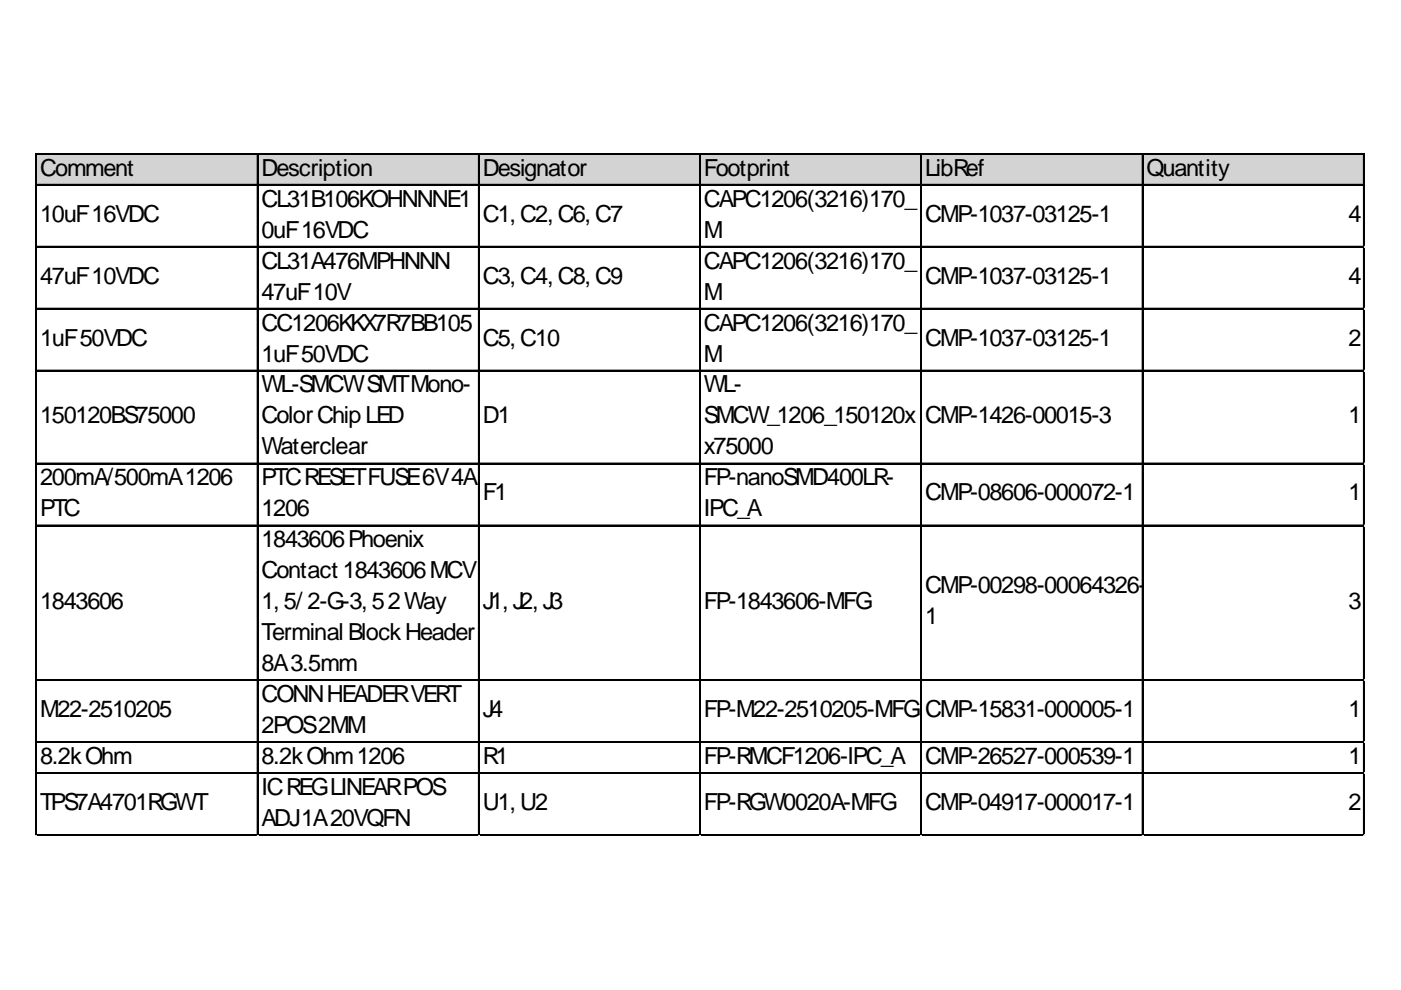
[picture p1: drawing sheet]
<svg xmlns="http://www.w3.org/2000/svg" width="297mm" height="210mm" viewBox="0 0 297 210" stroke-linecap="round" stroke-linejoin="round" font-family="sans-serif">
<defs><g id="words">
<g font-size="5">
<text x="8.5" y="37.3">Comment</text>
<text x="55.4" y="37.3">Description</text>
<text x="102.3" y="37.3">Designator</text>
<text x="149.3" y="37.3">Footprint</text>
<text x="196.2" y="37.3">LibRef</text>
<text x="243.1" y="37.3">Quantity</text>
<text x="8.5" y="47">10uF16VDC</text>
<text x="55.4" y="43.8">CL31B106KOHNNNE1</text>
<text x="102.3" y="47">C1, C2, C6, C7</text>
<text x="149.3" y="43.8">CAPC1206(3216)170_</text>
<text x="196.2" y="47">CMP-1037-03125-1</text>
<text x="285.9" y="47">4</text>
<text x="55.4" y="50.4">0uF16VDC</text>
<text x="149.3" y="50.4">M</text>
<text x="55.4" y="57">CL31A476MPHNNN</text>
<text x="149.3" y="57">CAPC1206(3216)170_</text>
<text x="8.5" y="60.1">47uF10VDC</text>
<text x="55.4" y="63.5">47uF10V</text>
<text x="102.3" y="60.1">C3, C4, C8, C9</text>
<text x="149.3" y="63.5">M</text>
<text x="196.2" y="60.1">CMP-1037-03125-1</text>
<text x="285.9" y="60.1">4</text>
<text x="55.4" y="70.1">CC1206KKX7R7BB105</text>
<text x="149.3" y="70.1">CAPC1206(3216)170_</text>
<text x="8.5" y="73.3">1uF50VDC</text>
<text x="55.4" y="76.7">1uF50VDC</text>
<text x="102.3" y="73.3">C5, C10</text>
<text x="149.3" y="76.7">M</text>
<text x="196.2" y="73.3">CMP-1037-03125-1</text>
<text x="285.9" y="73.3">2</text>
<text x="55.4" y="83.2">WL-SMCWSMTMono-</text>
<text x="149.3" y="83.2">WL-</text>
<text x="8.5" y="89.8">150120BS75000</text>
<text x="55.4" y="89.8">ColorChipLED</text>
<text x="102.3" y="89.8">D1</text>
<text x="149.3" y="89.8">SMCW_1206_150120x</text>
<text x="196.2" y="89.8">CMP-1426-00015-3</text>
<text x="285.9" y="89.8">1</text>
<text x="55.4" y="96.4">Waterclear</text>
<text x="149.3" y="96.4">x75000</text>
<text x="8.5" y="102.9">200mA/500mA1206</text>
<text x="55.4" y="102.9">PTCRESETFUSE6V4A</text>
<text x="102.3" y="106.1">F1</text>
<text x="149.3" y="102.9">FP-nanoSMD400LR-</text>
<text x="196.2" y="106.1">CMP-08606-000072-1</text>
<text x="285.9" y="106.1">1</text>
<text x="8.5" y="109.5">PTC</text>
<text x="55.4" y="109.5">1206</text>
<text x="149.3" y="109.5">IPC_A</text>
<text x="55.4" y="116.1">1843606Phoenix</text>
<text x="55.4" y="122.6">Contact 1843606MCV</text>
<text x="196.2" y="125.8">CMP-00298-00064326-</text>
<text x="8.5" y="129.2">1843606</text>
<text x="55.4" y="129.2">1, 5/ 2-G-3, 52Way</text>
<text x="102.3" y="129.2">J1, J2, J3</text>
<text x="149.3" y="129.2">FP-1843606-MFG</text>
<text x="285.9" y="129.2">3</text>
<text x="55.4" y="135.8">Terminal BlockHeader</text>
<text x="196.2" y="132.4">1</text>
<text x="55.4" y="142.3">8A3.5mm</text>
<text x="55.4" y="148.9">CONNHEADERVERT</text>
<text x="8.5" y="152.1">M22-2510205</text>
<text x="55.4" y="155.5">2POS2MM</text>
<text x="102.3" y="152.1">J4</text>
<text x="149.3" y="152.1">FP-M22-2510205-MFG</text>
<text x="196.2" y="152.1">CMP-15831-000005-1</text>
<text x="285.9" y="152.1">1</text>
<text x="8.5" y="162">8.2kOhm</text>
<text x="55.4" y="162">8.2kOhm1206</text>
<text x="102.3" y="162">R1</text>
<text x="149.3" y="162">FP-RMCF1206-IPC_A</text>
<text x="196.2" y="162">CMP-26527-000539-1</text>
<text x="285.9" y="162">1</text>
<text x="8.5" y="171.8">TPS7A4701RGWT</text>
<text x="55.4" y="168.6">ICREGLINEARPOS</text>
<text x="102.3" y="171.8">U1, U2</text>
<text x="149.3" y="171.8">FP-RGW0020A-MFG</text>
<text x="196.2" y="171.8">CMP-04917-000017-1</text>
<text x="285.9" y="171.8">2</text>
<text x="55.4" y="175.2">ADJ1A20VQFN</text>
</g>
</g></defs>
<path d="M7.8 32.7h281.6v6.6h-281.6z" fill="#d3d3d3"/>
<g fill="none" stroke="#000" stroke-width=".23">
<path d="M7.6 32.5v144.7M7.7 32.5v144.7M7.8 32.5h281.5M7.8 32.6h281.5M7.8 39.1h281.5M7.8 39.2h281.5M54.5 32.7v144.5M54.6 32.7v144.5M101.4 32.7v144.5M101.6 32.7v144.5M148.3 32.7v144.5M148.5 32.7v144.5"/>
<path d="M195.3 32.7v144.5M195.4 32.7v144.5M242.2 32.7v144.5M242.3 32.7v144.5M289.1 32.7v144.5M289.2 32.7v144.5M7.8 52.2h281.5M7.8 52.3h281.5M7.8 65.4h281.5M7.8 65.5h281.5M7.8 78.5h281.5M7.8 78.6h281.5"/>
<path d="M7.8 98.2h281.5M7.8 98.3h281.5M7.8 111.3h281.5M7.8 111.4h281.5M7.8 144.2h281.5M7.8 144.3h281.5M7.8 157.3h281.5M7.8 157.4h281.5M7.8 163.9h281.5M7.8 164h281.5M7.8 177h281.5M7.8 177.1h281.5"/>
</g>
<path d="M7.6 177.2v.1" fill="none" stroke="#e0e0e0" stroke-width=".23"/>
<path d="M7.6 177.2l.2 .1z" fill="#e0e0e0"/>
<path d="M54.5 177.2v.1" fill="none" stroke="#e0e0e0" stroke-width=".23"/>
<path d="M54.5 177.2l.3 .1z" fill="#e0e0e0"/>
<path d="M101.4 177.2v.1" fill="none" stroke="#e0e0e0" stroke-width=".23"/>
<path d="M101.4 177.2l.3 .1z" fill="#e0e0e0"/>
<path d="M148.3 177.2v.1" fill="none" stroke="#e0e0e0" stroke-width=".23"/>
<path d="M148.3 177.2l.3 .1z" fill="#e0e0e0"/>
<path d="M195.3 177.2v.1" fill="none" stroke="#e0e0e0" stroke-width=".23"/>
<path d="M195.3 177.2l.2 .1z" fill="#e0e0e0"/>
<path d="M242.2 177.2v.1" fill="none" stroke="#e0e0e0" stroke-width=".23"/>
<path d="M242.2 177.2l.2 .1z" fill="#e0e0e0"/>
<path d="M289.1 177.2v.1" fill="none" stroke="#e0e0e0" stroke-width=".23"/>
<path d="M289.1 177.2l.2 .1z" fill="#e0e0e0"/>
<path d="M289.3 52.2h.1" fill="none" stroke="#e0e0e0" stroke-width=".23"/>
<path d="M289.3 52.2l.1 .2z" fill="#e0e0e0"/>
<path d="M289.3 65.4h.1" fill="none" stroke="#e0e0e0" stroke-width=".23"/>
<path d="M289.3 65.4l.1 .2z" fill="#e0e0e0"/>
<path d="M289.3 78.5h.1" fill="none" stroke="#e0e0e0" stroke-width=".23"/>
<path d="M289.3 78.5l.1 .2z" fill="#e0e0e0"/>
<path d="M289.3 98.2h.1" fill="none" stroke="#e0e0e0" stroke-width=".23"/>
<path d="M289.3 98.2l.1 .2z" fill="#e0e0e0"/>
<path d="M289.3 111.3h.1" fill="none" stroke="#e0e0e0" stroke-width=".23"/>
<path d="M289.3 111.3l.1 .2z" fill="#e0e0e0"/>
<path d="M289.3 144.2h.1" fill="none" stroke="#e0e0e0" stroke-width=".23"/>
<path d="M289.3 144.2l.1 .2z" fill="#e0e0e0"/>
<path d="M289.3 157.3h.1" fill="none" stroke="#e0e0e0" stroke-width=".23"/>
<path d="M289.3 157.3l.1 .2z" fill="#e0e0e0"/>
<path d="M289.3 163.9h.1" fill="none" stroke="#e0e0e0" stroke-width=".23"/>
<path d="M289.3 163.9l.1 .2z" fill="#e0e0e0"/>
<path d="M289.3 177h.1" fill="none" stroke="#e0e0e0" stroke-width=".23"/>
<path d="M289.3 177l.1 .2z" fill="#e0e0e0"/>
<use href="#words"/>
</svg>
